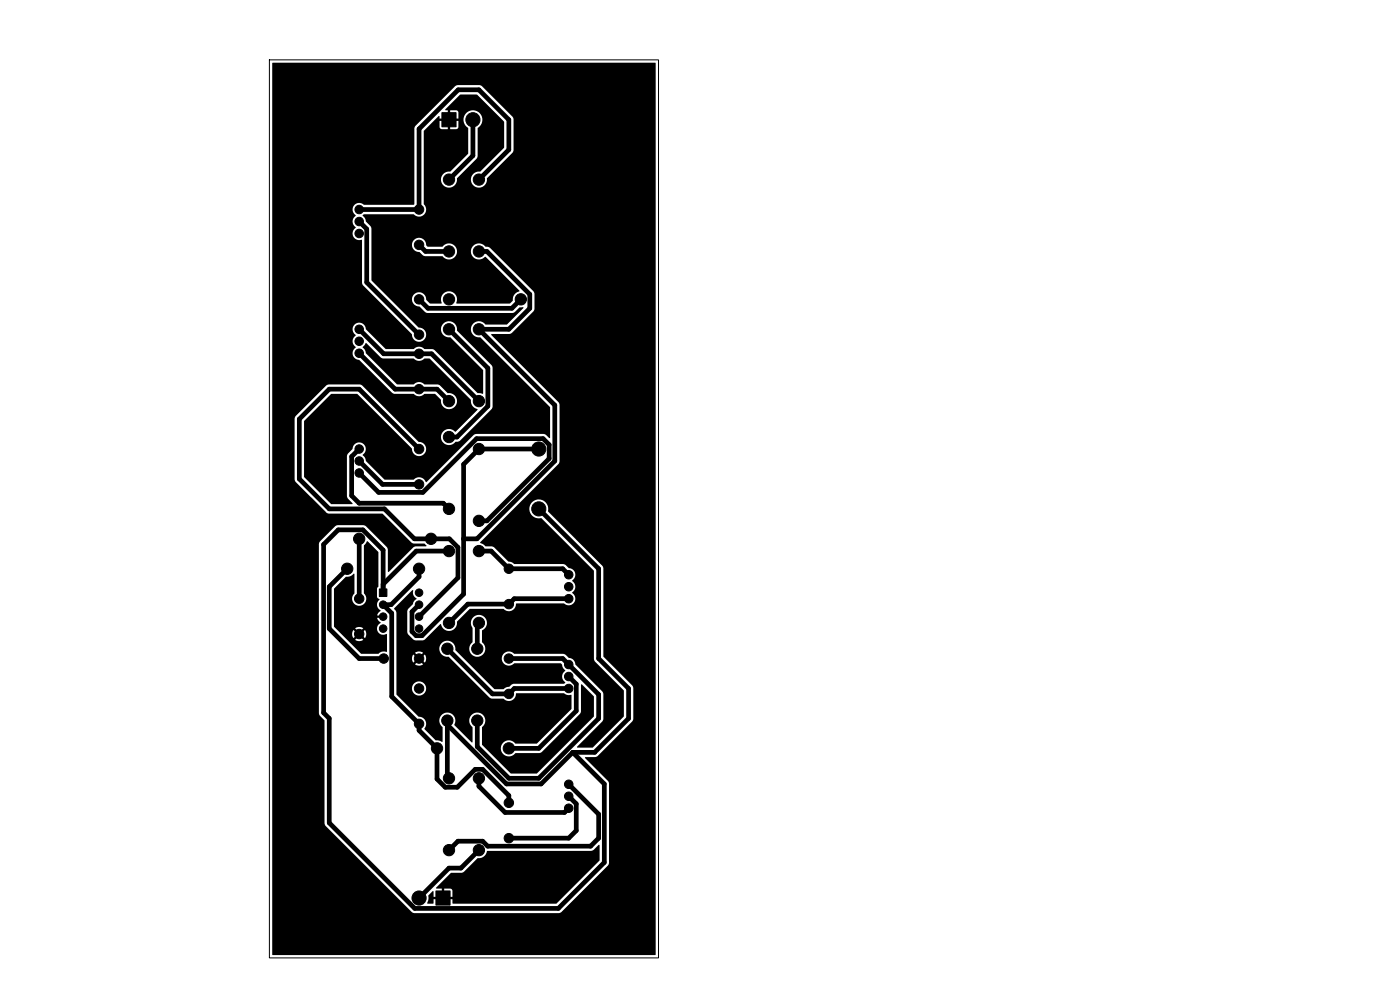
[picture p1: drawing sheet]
<svg xmlns="http://www.w3.org/2000/svg" width="297mm" height="210mm" viewBox="0 0 297 210" stroke-linecap="round" stroke-linejoin="round" font-family="sans-serif">
<path d="M57.1 12.7h82.6v190.5h-82.6z" fill="none" stroke="#000" stroke-width=".21"/>
<g fill="#000" stroke="#000" stroke-width=".21">
<path d="M93.7 23.9h3.1v3h-3.1zM80.5 124.9h1.6v1.6h-1.6zM92.5 189h3v3h-3z"/>
<circle cx="95.3" cy="38.1" r="1.2"/>
<circle cx="100.3" cy="25.4" r="1.5"/>
<circle cx="101.6" cy="38.1" r="1.2"/>
<circle cx="76.2" cy="49.5" r=".9"/>
<circle cx="76.2" cy="47" r=".9"/>
<circle cx="76.2" cy="44.4" r=".9"/>
<circle cx="88.9" cy="44.4" r="1"/>
<circle cx="88.9" cy="51.9" r="1"/>
<circle cx="95.3" cy="53.3" r="1.2"/>
<circle cx="101.6" cy="53.3" r="1.2"/>
<circle cx="76.2" cy="74.9" r=".9"/>
<circle cx="76.2" cy="69.8" r=".9"/>
<circle cx="76.2" cy="72.4" r=".9"/>
<circle cx="88.9" cy="63.5" r="1"/>
<circle cx="88.9" cy="71" r="1"/>
<circle cx="88.9" cy="75" r="1"/>
<circle cx="95.3" cy="69.8" r="1.2"/>
<circle cx="95.3" cy="63.5" r="1.2"/>
<circle cx="101.6" cy="69.8" r="1.2"/>
<circle cx="110.5" cy="63.5" r="1.2"/>
<circle cx="76.2" cy="97.8" r=".9"/>
<circle cx="76.2" cy="95.2" r=".9"/>
<circle cx="88.9" cy="95.2" r="1"/>
<circle cx="88.9" cy="82.5" r="1"/>
<circle cx="95.3" cy="85.1" r="1.2"/>
<circle cx="95.3" cy="92.7" r="1.2"/>
<circle cx="101.6" cy="85.1" r="1.2"/>
<circle cx="101.6" cy="95.2" r="1.2"/>
<circle cx="114.3" cy="95.2" r="1.5"/>
<circle cx="76.2" cy="100.3" r=".9"/>
<circle cx="76.2" cy="114.3" r="1.2"/>
<circle cx="88.9" cy="102.7" r="1"/>
<circle cx="91.4" cy="114.3" r="1.2"/>
<circle cx="95.3" cy="107.9" r="1.2"/>
<circle cx="95.3" cy="116.9" r="1.2"/>
<circle cx="101.6" cy="110.5" r="1.2"/>
<circle cx="101.6" cy="116.9" r="1.2"/>
<circle cx="114.3" cy="107.9" r="1.5"/>
<circle cx="73.7" cy="120.6" r="1.2"/>
<circle cx="76.2" cy="127" r="1"/>
<circle cx="76.2" cy="134.5" r="1"/>
<circle cx="81.3" cy="130.8" r=".8"/>
<circle cx="81.3" cy="133.3" r=".8"/>
<circle cx="81.3" cy="128.3" r=".8"/>
<circle cx="81.4" cy="139.7" r="1"/>
<circle cx="88.9" cy="139.7" r="1"/>
<circle cx="88.9" cy="130.8" r=".8"/>
<circle cx="88.9" cy="125.7" r=".8"/>
<circle cx="88.9" cy="128.3" r=".8"/>
<circle cx="88.9" cy="133.3" r=".8"/>
<circle cx="88.9" cy="120.6" r="1.2"/>
<circle cx="94.9" cy="137.6" r="1.2"/>
<circle cx="95.3" cy="132.1" r="1.2"/>
<circle cx="101.2" cy="137.6" r="1.2"/>
<circle cx="101.6" cy="132.1" r="1.2"/>
<circle cx="107.9" cy="139.7" r="1"/>
<circle cx="107.9" cy="120.6" r="1"/>
<circle cx="107.9" cy="128.1" r="1"/>
<circle cx="120.6" cy="124.5" r=".9"/>
<circle cx="120.6" cy="127" r=".9"/>
<circle cx="120.6" cy="121.9" r=".9"/>
<circle cx="88.9" cy="146" r="1"/>
<circle cx="88.9" cy="153.5" r="1"/>
<circle cx="92.7" cy="158.7" r="1.2"/>
<circle cx="94.9" cy="152.9" r="1.2"/>
<circle cx="101.2" cy="152.9" r="1.2"/>
<circle cx="107.9" cy="147.2" r="1"/>
<circle cx="108" cy="158.7" r="1.2"/>
<circle cx="120.6" cy="143.5" r=".9"/>
<circle cx="120.6" cy="141" r=".9"/>
<circle cx="120.6" cy="146" r=".9"/>
<circle cx="95.3" cy="165.1" r="1.2"/>
<circle cx="101.6" cy="165.1" r="1.2"/>
<circle cx="107.9" cy="177.8" r="1"/>
<circle cx="107.9" cy="170.3" r="1"/>
<circle cx="120.6" cy="171.4" r=".9"/>
<circle cx="120.6" cy="168.9" r=".9"/>
<circle cx="120.6" cy="166.4" r=".9"/>
<circle cx="88.9" cy="190.5" r="1.5"/>
<circle cx="95.3" cy="180.3" r="1.2"/>
<circle cx="101.6" cy="180.3" r="1.2"/>
</g>
<g fill="none" stroke="#000" stroke-width="1">
<path d="M100.3 25.4v7.6l-5.1 5.1M101.6 38.1l6.3-6.3v-6.4l-6.3-6.3h-4.4l-8.3 8.2v17.2h-12.7M76.2 47l1.6 1.6v11.3l11.1 11.1M88.9 52l1.4 1.3h4.9M101.6 53.3h1.7l9.1 9.1v3l-4.5 4.5h-6.3l16.1 16.1v11.8l-16.5 16.5h-2.8M76.2 74.9l7.6 7.7h8.9l2.5 2.5M76.2 69.9l5.2 5.1h10.2l10 10.1M88.9 63.5l1.9 1.9h17.8l1.9-1.9M95.2 69.9l8.3 8.2v8.1l-6.6 6.5h-1.7M76.2 95.3l-1.6 1.5v8.3l1.6 1.7h17.9l1.1 1.2M76.2 97.8l5 5h7.7M88.9 95.3l-12.7-12.7h-6.4l-6.3 6.3v12.7l6.3 6.4h11.8l6.3 6.3h7.4l1.8 1.8v6.5l-8.2 8.2"/>
<path d="M114.3 95.3h-12.7l-3.2 3.2v27.5l-8.9 8.9h-1.2l-.9-.9v-4.2l1.5-1.5M76.2 100.3l4.1 4.1h9.4l11.4-11.3h14.1l1.3 1.2v3l-13.2 13.2h-1.7M76.2 114.3v12.7M95.2 116.9h-6.9l-7 7M101.6 116.9h2.6l3.7 3.8h11.5l1.2 1.2M114.3 108l12.7 12.7v19l6.3 6.4v6.3l-7.1 7.2h-4.7M73.7 120.7l-3.9 3.8v8.9l6.4 6.3h5.2M81.3 125.7v-9l-4.3-4.3h-5.3l-3 3.1v35.7l1.1 1.2v22.2l18.2 18.1h30.5l9.7-9.7v-16.7l-6.7-6.7M88.9 120.7v1.6l-5.9 6h-1.7l1.8 1.8v17.7l5.8 5.8v1.3l3.8 3.9v6.4l1.8 1.8h2.5l3.8-3.8h1.6l5.5 5.6v1.5M94.9 137.6l9.6 9.6h3.4l1.2-1.1h11.5M101.6 132.1l-.4 .4v5.1M107.9 139.7h11.5l7.6 7.6v5.1l-12.7 12.7h-6.4l-6.7-6.7v-5.5"/>
<path d="M120.6 127h-11.5l-1.2 1.2h-8.7l-4 3.9M94.9 152.9v11.8l.3 .4M94.9 153.7l12.6 12.6h7.3l6.7-6.7M120.6 143.5l1.6 1.6v5.7l-7.9 8h-6.4M101.6 165.1v1.7l5.6 5.5h12.6l.8-.8M120.6 166.4l6.4 6.3v5.1l-1.7 1.7h-21.9l-1-1.1h-5.3l-1.9 1.9M120.6 168.9l1.6 1.6v5.7l-1.6 1.6h-12.7M101.6 180.3l-3.8 3.9h-2.6l-6.3 6.3"/>
</g>
<path d="M57.8 13.4l81.2-.1 .1 .1v189.1l-81.3 .1v-113.7h4.7v13l.3 .4 6.4 6.4 .7 .3h11.3l6.2 6.1 .4 .2h2.2l.5 .4-.1 .2h-2.2l-.5 .2-5.3 5.2-.1-.1-.1-5-4.8-4.7h-6l-3.5 3.3-.3 .7v35.8l.3 .5 .9 1.1 .1 21.9 .3 .5 18.1 18.2 .4 .2h31l.5-.3 9.8-9.8 .2-.3v-17.2l-.3-.5-4.8-4.9 2.1-.1 .6-.2 7.4-7.4 .2-.6-.1-6.6-.3-.5-6-6v-18.7l-.1-.4-11.7-11.7a2.02 2.02 0 0 0-1.8-2.5 2.02 2.02 0 0 0-2.1 2.2 2.02 2.02 0 0 0 2.6 1.7l11.1 11.2v18.9l.3 .4 6 6.1v5.5l-6.6 6.6h-3.2l-.1-.1 5.5-5.6 .1-.5v-5.3l-.3-.5-5.6-5.6a1.52 1.52 0 0 0-1.5-1.5l-.7-.6-.4-.2h-10.4a1.53 1.53 0 0 0-2.2-.1 1.53 1.53 0 0 0 0 2.2 1.53 1.53 0 0 0 2.2-.1h9.8l.3 .2 .2 .7 .5 .7a1.53 1.53 0 0 0 0 2.5l-.3 .2h-10.6l-.5 .2-.5 .5-.7 .1-.5 .4h-1.9l-8.3-8.3v-.3h2.9a1.72 1.72 0 0 0 2.6 1.5 1.72 1.72 0 0 0 .2-2.9v-2.5a1.71 1.71 0 0 0 .8-2.4 1.71 1.71 0 0 0-2.5-.6 1.71 1.71 0 0 0-.4 2.5v3a1.75 1.75 0 0 0-.7 1.4h-2.9v-.2a1.72 1.72 0 0 0-2-1.4 1.72 1.72 0 0 0-1.4 2 1.72 1.72 0 0 0 2 1.3l8.6 8.7 .6 .2h2.4a1.58 1.58 0 0 0 1.7 .4 1.58 1.58 0 0 0 1-1.5h10.2a1.72 1.72 0 0 0 1.5 .3v3l-7.3 7.3h-4.6a1.72 1.72 0 0 0-2.5-.2 1.72 1.72 0 0 0 .1 2.6 1.72 1.72 0 0 0 2.5-.3h5l.5-.2 8.1-8.1 .3-.6v-5.7l2.7 2.5v4.3l-12.1 12.1h-5.6l-6-6.1v-3.8a1.72 1.72 0 0 0 .2-2.5 1.72 1.72 0 0 0-2.6 .1 1.72 1.72 0 0 0 .3 2.5v3.1l-.1 .1-3.7-3.7a1.73 1.73 0 0 0-.6-2.4 1.73 1.73 0 0 0-2.3 .5 1.73 1.73 0 0 0 .4 2.4v3l-.1 .1-.7-.3-.7-.1-2.4-2.4a1.57 1.57 0 0 0 .3-1.7 1.57 1.57 0 0 0-1.5-.9l-4.7-4.7v-1.2h3.3v.2a1.5 1.5 0 0 0 2.4 1 1.5 1.5 0 0 0-.2-2.6 1.5 1.5 0 0 0-2.2 1.4h-3.3v-6.4h3.3l.3 .9 .7-.8 .4 .4-.8 .7a1.48 1.48 0 0 0 1.8 0l-.8-.7 .4-.4 .7 .8 .2-.4 .1-.7-.3-.7-.7 .8-.4-.4 .8-.7a1.48 1.48 0 0 0-1.8 0l.8 .7-.4 .4-.7-.8-.3 .9h-3.3v-9.7l-.5-.9 4-3.9a1.78 1.78 0 0 0 .8 1.8l-.5 .4-.3 .8-1 .9-.2 .5v4.4l.3 .7 1.2 1.1h1.9l.4-.2 3.3-3.2a1.76 1.76 0 0 0 2 1.4 1.76 1.76 0 0 0 1.5-2l2.7-2.6h7.1a1.58 1.58 0 0 0 1.7 .3 1.58 1.58 0 0 0 1-1.5h10.1a1.46 1.46 0 0 0 2.2-.2 1.46 1.46 0 0 0-.4-2.1 1.53 1.53 0 0 0 0-2.5 1.45 1.45 0 0 0 .6-1.7 1.45 1.45 0 0 0-1.4-1l-.7-.7-.4-.2h-10.4l-.5-.3-.8-.2-3-3-.5-.2h-1.3l-1.2-.8 16.7-16.7 .2-.6v-11.9l-.1-.4-14.4-14.5 .1-.1h3.7l.7-.4 4.6-4.6 .1-.5v-3.2l-.3-.5-9.1-9.1-1-.3a1.74 1.74 0 0 0-2.5-.3 1.74 1.74 0 0 0-.1 2.6 1.74 1.74 0 0 0 2.6-.1l7.2 7.1-.1 .2a1.79 1.79 0 0 0-1.3 2l-.7 .6-11.3-.1a1.75 1.75 0 0 0-1.6-2.5 1.75 1.75 0 0 0-1.5 2.6h-2.4l-.9-.8a1.53 1.53 0 0 0-1.4-1.6 1.53 1.53 0 0 0-1.6 1.5 1.53 1.53 0 0 0 1.6 1.5l1.1 1.2 .7 .2h17.9l.5-.2 1-1 .9 .1-3.6 3.5h-4.5a1.74 1.74 0 0 0-3 .4 1.74 1.74 0 0 0 1.9 2.4l14.8 14.7v6.6h-.2l-.7-.7-.5-.2-14.6 .1-10.3 10.2a1.58 1.58 0 0 0-2.7-.6h-6.1l-4-4a1.49 1.49 0 0 0-.7-1.1 1.45 1.45 0 0 0 .1-2.5 1.45 1.45 0 0 0-2.2 1.2l-1 .9-.2 .5v8.5l.2 .5 1 1.2h-4.6l-5.7-5.7v-11.8l5.8-5.8h5.5l11.6 11.6a1.52 1.52 0 0 0 1.5 1.5 1.52 1.52 0 0 0 1.5-1.6 1.52 1.52 0 0 0-1.6-1.4l-11.9-11.9-.5-.2h-6.9l-6.8 6.6-.2 .7h-4.7v-14h17a1.48 1.48 0 0 0 1.4 1.5l7.1 7 .4 .2h4.1a1.56 1.56 0 0 0 2.3 0h2.2l1.2 1.2a1.73 1.73 0 0 0 1.6 2 1.73 1.73 0 0 0 1.9-1.8 1.73 1.73 0 0 0-2.1-1.6l-1.8-1.8-3.1-.1a1.56 1.56 0 0 0-2.3 0h-3.5l-6.6-6.5-.2-.7-.5-.7 .8-.8 3 3 .5 .2 6.5 .1a1.61 1.61 0 0 0 2.4 0h1.1l8.7 8.7a1.79 1.79 0 0 0 1.3 2l.1 .2-4.6 4.6h-.2a1.72 1.72 0 0 0-2.5 0 1.72 1.72 0 0 0 .2 2.5 1.72 1.72 0 0 0 2.5-.4h.5l.5-.3 6.6-6.6 .2-.7-.1-8.4-7.5-7.6a1.72 1.72 0 0 0-1.6-1.9 1.72 1.72 0 0 0-1.8 1.8 1.72 1.72 0 0 0 2.1 1.6l6.9 6.9-.1 5.1-1.1-.2-9.1-9.1-.5-.2-1.8-.2a1.57 1.57 0 0 0-2.2 .1h-5.9l-4.2-4.1a1.45 1.45 0 0 0-2.1-1.3 1.45 1.45 0 0 0 0 2.5 1.53 1.53 0 0 0 0 2.6 1.6 1.6 0 0 0-.7 1.2h-17v-25.4h17v.3a1.53 1.53 0 0 0 2 1.1l.1 9.5 10.5 10.5a1.53 1.53 0 0 0 1.4 1.6 1.53 1.53 0 0 0 1.6-1.5 1.53 1.53 0 0 0-1.6-1.5l-10-10.1v-7.4h8.6a1.58 1.58 0 0 0 1.6 1.5l.6 .6 .5 .2h3.7a1.73 1.73 0 0 0 2.6 .3 1.73 1.73 0 0 0 0-2.6 1.73 1.73 0 0 0-2.6 .3h-3l-.4-.2a1.52 1.52 0 0 0-1.4-1.6 1.52 1.52 0 0 0-1.6 1.5h-8.6v-3.6l-.2-.4-1-1a1.5 1.5 0 0 0-.7-1.2l.3-.3h10.5a1.54 1.54 0 0 0 2.3 0 1.54 1.54 0 0 0-.1-2.2v-5.2h3.6a1.73 1.73 0 0 0 1.9 1.7 1.73 1.73 0 0 0 1.6-2l4.3-4.4 .1-6.3a2.02 2.02 0 0 0 .4-3 2.02 2.02 0 0 0-3.1 .1 2.02 2.02 0 0 0 .6 3v5.4l-3.8 3.8a1.7 1.7 0 0 0-2 1.7h-3.6v-10.3l3.2-3.2 .1 .1 .1 .5h1.2v.4h-1.2v1.4l.2 .3 1.5 .1v-1.3h.5v1.3h1.3l.3-.1 .1-.4v-1.3h-1.2v-.4h1.2v-1.5l-.3-.3h-1.4v1.3h-.5v-1.3h-.4l-.2-.1 3.2-3.2h3.6l5.7 5.7v5.6l-5 5a1.73 1.73 0 0 0-2 1.6 1.73 1.73 0 0 0 1.8 1.8 1.73 1.73 0 0 0 1.6-2l5.6-5.7v-7l-.3-.4-6.5-6.5-.5-.2-4.6 .1-.5 .3-8.5 8.6-.1 16.4h-10.7a1.46 1.46 0 0 0-2.1 .2 1.46 1.46 0 0 0 .4 2.1 1.53 1.53 0 0 0 0 2.6l-.5 .6-.2 .6h-17zM77.8 114.8l2.5 2.3v7.3l-.3 .4v1.8l.1 .3 .4 .2a1.46 1.46 0 0 0 .3 2.4l-.5 .5-.3 .6h1v.5h-1l.3 .5 .5 .5a1.38 1.38 0 0 0-.7 1.9 1.38 1.38 0 0 0 2 .5l-.1 3.8a1.71 1.71 0 0 0-1.8 .4h-3.6l-4.2-4.2h2.3l.3 .9 .7-.8 .4 .4-.8 .7a1.48 1.48 0 0 0 1.8 0l-.8-.7 .4-.4 .7 .8a1.48 1.48 0 0 0 0-1.8l-.7 .8-.4-.4 .8-.7a1.48 1.48 0 0 0-1.8 0l.8 .7-.4 .4-.7-.8-.3 .9h-2.3l-1.5-1.6v-8l2.5-2.6a1.98 1.98 0 0 0 1.7-.6l.1 4.1a1.53 1.53 0 0 0-.1 2.2 1.53 1.53 0 0 0 2.2 0 1.53 1.53 0 0 0-.1-2.2v-10.1zM92.5 188.3l3.1-3.1 2.7-.2 3-2.9a1.99 1.99 0 0 0 2.1-1.6h22l.5-.2 1.2-1.1 .1 3.3-9.2 9.2h-21.9l-.1-.1v-.8h-1.3v-.6h1.3v-1.2l-.2-.4-.3-.1h-1.3v1.3h-.5v-1.3h-1.1zM90.9 189.9l1-.9 .1 1.2h1.3v.6h-1.3l-.1 .9h-1.2l.2-.9z" fill="#000"/>
</svg>
